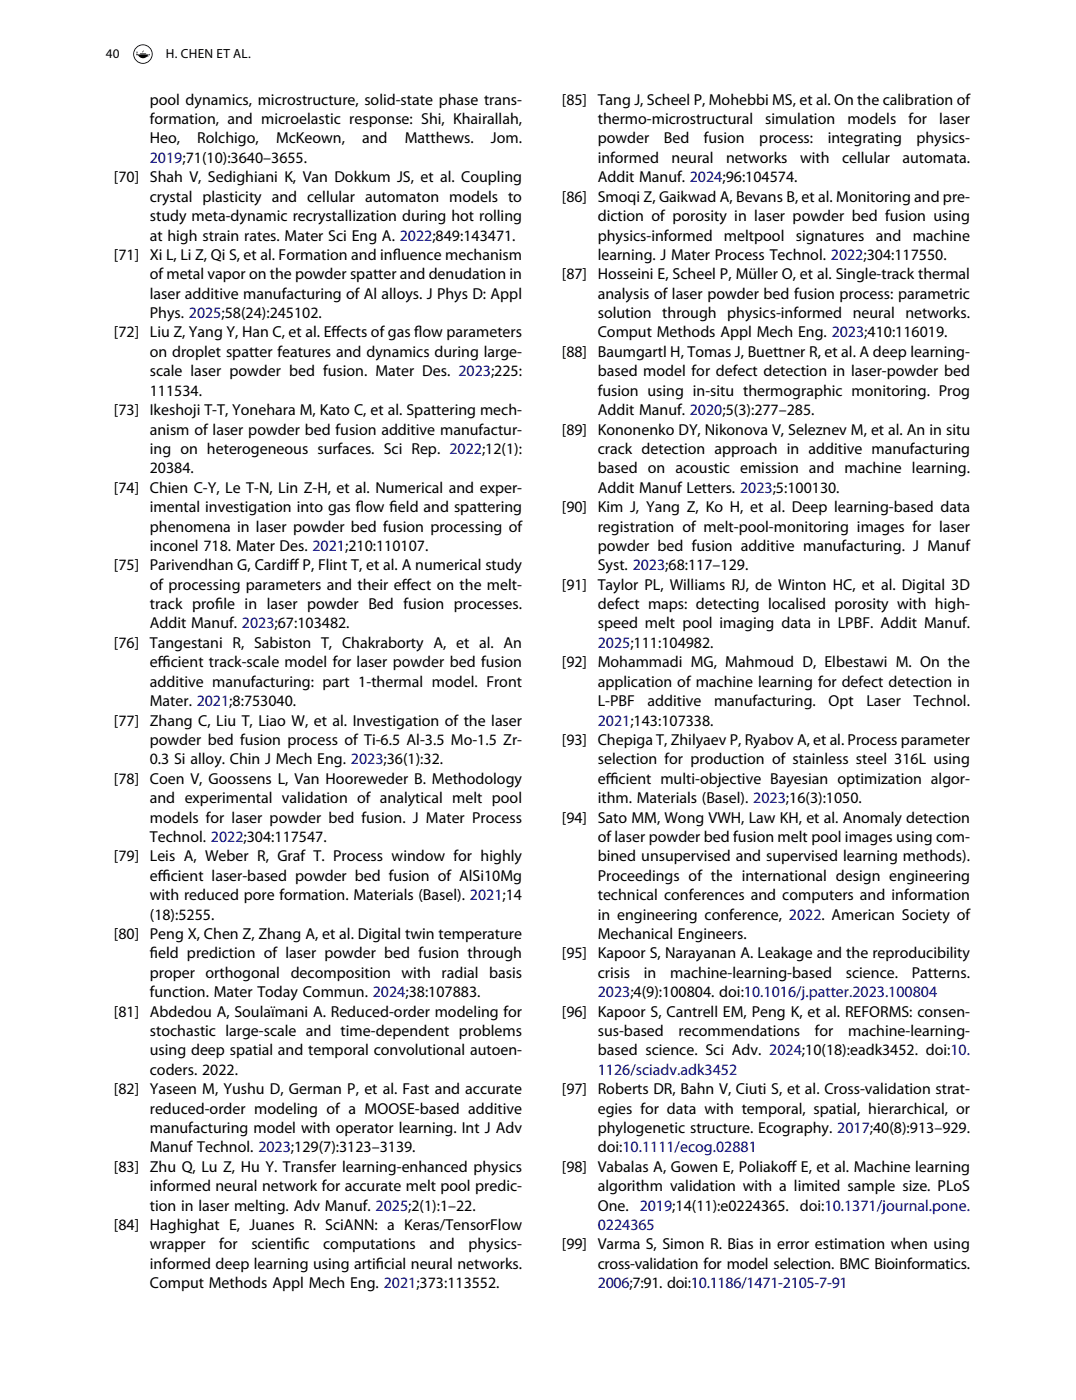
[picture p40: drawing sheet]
<svg xmlns="http://www.w3.org/2000/svg" width="215mm" height="280mm" viewBox="0 0 215 280" stroke-linecap="round" stroke-linejoin="round" font-family="sans-serif">
<defs><g id="words">
<g font-size="3.2">
<text x="29.9" y="20.9">pool dynamics, microstructure, solid-state phase trans-</text>
<text x="112.3" y="20.9">[85] Tang J, Scheel P, Mohebbi MS, et al. On the calibration of</text>
<text x="29.9" y="24.8">formation, and microelastic response: Shi, Khairallah,</text>
<text x="29.9" y="28.7">Heo,</text>
<text x="39.4" y="28.7">Rolchigo,</text>
<text x="55.2" y="28.7">McKeown,</text>
<text x="72.4" y="28.7">and</text>
<text x="80.9" y="28.7">Matthews.</text>
<text x="98.1" y="28.7">Jom.</text>
<text x="119.4" y="28.7">powder</text>
<text x="119.4" y="24.8">thermo-microstructural</text>
<text x="132.6" y="28.7">Bed</text>
<text x="140.6" y="28.7">fusion</text>
<text x="151.7" y="28.7">process:</text>
<text x="152.9" y="24.8">simulation</text>
<text x="165.4" y="28.7">integrating</text>
<text x="169.3" y="24.8">models</text>
<text x="181.5" y="24.8">for</text>
<text x="183.1" y="28.7">physics-</text>
<text x="187.7" y="24.8">laser</text>
<text x="119.4" y="32.6">informed</text>
<text x="134.2" y="32.6">neural</text>
<text x="145.1" y="32.6">networks</text>
<text x="159.9" y="32.6">with</text>
<text x="168.3" y="32.6">cellular</text>
<text x="180.3" y="32.6">automata.</text>
<text x="22.8" y="36.5">[70] Shah V, Sedighiani K, Van Dokkum JS, et al. Coupling</text>
<text x="29.9" y="40.3">crystal plasticity and cellular automaton models to</text>
<text x="112.3" y="40.3">[86] Smoqi Z, Gaikwad A, Bevans B, et al. Monitoring and pre-</text>
<text x="119.4" y="36.5">Addit Manuf. 2024;96:104574.</text>
<text x="29.9" y="44.2">study meta-dynamic recrystallization during hot rolling</text>
<text x="119.4" y="44.2">diction of porosity in laser powder bed fusion using</text>
<text x="22.8" y="52">[71] Xi L, Li Z, Qi S, et al. Formation and inf</text>
<text x="29.9" y="48.1">at high strain rates. Mater Sci Eng A. 2022;849:143471.</text>
<text x="78.5" y="52">luence mechanism</text>
<text x="119.4" y="48.1">physics-informed</text>
<text x="119.4" y="52">learning. J Mater Process Technol. 2022;304:117550.</text>
<text x="144.7" y="48.1">meltpool</text>
<text x="159" y="48.1">signatures</text>
<text x="175" y="48.1">and</text>
<text x="182.4" y="48.1">machine</text>
<text x="29.9" y="55.9">ofmetal vapor on the powder spatter and denudation in</text>
<text x="29.9" y="59.7">laser additive manufacturing of Al alloys. J Phys D: Appl</text>
<text x="112.3" y="55.9">[87] Hosseini E, Scheel P, Müller O, et al. Single-track thermal</text>
<text x="119.4" y="59.7">analysis of laser powder bed fusion process: parametric</text>
<text x="29.9" y="63.6">Phys. 2025;58(24):245102.</text>
<text x="119.4" y="63.6">solution through physics-informed neural networks.</text>
<text x="22.8" y="67.5">[72] Liu Z, Yang Y, Han C, et al. Ef</text>
<text x="29.9" y="71.4">on droplet spatter features and dynamics during large-</text>
<text x="66.2" y="67.5">fects of gas f</text>
<text x="82.8" y="67.5">low parameters</text>
<text x="112.3" y="71.4">[88] Baumgartl H, Tomas J, Buettner R, et al. A deep learning-</text>
<text x="119.4" y="67.5">Comput Methods Appl Mech Eng. 2023;410:116019.</text>
<text x="29.9" y="75.3">scale laser powder bed fusion. Mater Des. 2023;225:</text>
<text x="119.4" y="75.3">based model for defect detection in laser-powder bed</text>
<text x="22.8" y="83">[73] Ikeshoji T-T, Yonehara M, Kato C, et al. Spattering mech-</text>
<text x="29.9" y="79.1">111534.</text>
<text x="119.4" y="79.1">fusion using in-situ thermographic monitoring. Prog</text>
<text x="119.4" y="83">Addit Manuf. 2020;5(3):277–285.</text>
<text x="29.9" y="86.9">anism of laser powder bed fusion additive manufactur-</text>
<text x="112.3" y="86.9">[89] Kononenko DY, Nikonova V, Seleznev M, et al. An in situ</text>
<text x="29.9" y="90.8">ing on heterogeneous surfaces. Sci Rep. 2022;12(1):</text>
<text x="29.9" y="94.7">20384.</text>
<text x="119.4" y="94.7">based on acoustic emission and machine learning.</text>
<text x="119.4" y="90.8">crack detection approach in additive manufacturing</text>
<text x="22.8" y="98.5">[74] Chien C-Y, Le T-N, Lin Z-H, et al. Numerical and exper-</text>
<text x="119.4" y="98.5">Addit Manuf Letters. 2023;5:100130.</text>
<text x="29.9" y="102.4">imental investigation into gas f</text>
<text x="29.9" y="106.3">phenomena in laser powder bed fusion processing of</text>
<text x="71.1" y="102.4">low f</text>
<text x="77.9" y="102.4">ield and spattering</text>
<text x="112.3" y="102.4">[90] Kim J, Yang Z, Ko H, et al. Deep learning-based data</text>
<text x="119.4" y="106.3">registration of melt-pool-monitoring images for laser</text>
<text x="29.9" y="110.2">inconel 718. Mater Des. 2021;210:110107.</text>
<text x="119.4" y="110.2">powder bed fusion additive manufacturing. J Manuf</text>
<text x="22.8" y="114.1">[75] Parivendhan G, Cardif P, Flint T, et al. A numerical study</text>
<text x="29.9" y="117.9">of processing parameters and their ef</text>
<text x="57.8" y="114.1">f</text>
<text x="80.3" y="117.9">fect on the melt-</text>
<text x="112.3" y="117.9">[91] Taylor PL, Williams RJ, de Winton HC, et al. Digital 3D</text>
<text x="119.4" y="114.1">Syst. 2023;68:117–129.</text>
<text x="29.9" y="121.8">track prof</text>
<text x="29.9" y="125.7">Addit Manuf. 2023;67:103482.</text>
<text x="43" y="121.8">ile in laser powder Bed fusion processes.</text>
<text x="119.4" y="121.8">defect maps: detecting localised porosity with high-</text>
<text x="119.4" y="125.7">speed melt pool imaging data in LPBF. Addit Manuf.</text>
<text x="22.8" y="129.6">[76] Tangestani R, Sabiston T, Chakraborty A, et al. An</text>
<text x="29.9" y="133.5">ef</text>
<text x="29.9" y="137.3">additive manufacturing: part 1-thermal model. Front</text>
<text x="31.5" y="133.5">f</text>
<text x="31.5" y="133.5">icient track-scale model for laser powder bed fusion</text>
<text x="112.3" y="133.5">[92] Mohammadi MG, Mahmoud D, Elbestawi M. On the</text>
<text x="119.4" y="137.3">application of machine learning for defect detection in</text>
<text x="29.9" y="141.2">Mater. 2021;8:753040.</text>
<text x="119.4" y="141.2">L-PBF</text>
<text x="129.4" y="141.2">additive</text>
<text x="142.7" y="141.2">manufacturing.</text>
<text x="165.6" y="141.2">Opt</text>
<text x="173.1" y="141.2">Laser</text>
<text x="182.6" y="141.2">Technol.</text>
<text x="22.8" y="145.1">[77] Zhang C, Liu T, Liao W, et al. Investigation of the laser</text>
<text x="29.9" y="149">powder bed fusion process of Ti-6.5 Al-3.5 Mo-1.5 Zr-</text>
<text x="112.3" y="149">[93] Chepiga T, Zhilyaev P, Ryabov A, et al. Process parameter</text>
<text x="29.9" y="152.9">0.3 Si alloy. Chin J Mech Eng. 2023;36(1):32.</text>
<text x="119.4" y="152.9">selection for production of stainless steel 316L using</text>
<text x="22.8" y="156.8">[78] Coen V, Goossens L, Van Hooreweder B. Methodology</text>
<text x="29.9" y="160.6">and experimental validation of analytical melt pool</text>
<text x="119.4" y="156.8">ef</text>
<text x="119.4" y="160.6">ithm. Materials (Basel). 2023;16(3):1050.</text>
<text x="121" y="156.8">f</text>
<text x="121" y="156.8">icient multi-objective Bayesian optimization algor-</text>
<text x="29.9" y="164.5">models for laser powder bed fusion. J Mater Process</text>
<text x="112.3" y="164.5">[94] Sato MM, Wong VWH, Law KH, et al. Anomaly detection</text>
<text x="22.8" y="172.3">[79] Leis A, Weber R, Graf T. Process window for highly</text>
<text x="29.9" y="168.4">Technol. 2022;304:117547.</text>
<text x="119.4" y="172.3">bined unsupervised and supervised learning methods).</text>
<text x="119.4" y="168.4">of laser powder bed fusion melt pool images using com-</text>
<text x="29.9" y="176.2">ef</text>
<text x="31.5" y="176.2">f</text>
<text x="31.5" y="176.2">icient laser-based powder bed fusion of AlSi10Mg</text>
<text x="119.4" y="176.2">Proceedings of the international design engineering</text>
<text x="29.9" y="180">with reduced pore formation. Materials (Basel). 2021;14</text>
<text x="29.9" y="183.9">(18):5255.</text>
<text x="119.4" y="180">technical conferences and computers and information</text>
<text x="119.4" y="183.9">in engineering conference, 2022. American Society of</text>
<text x="22.8" y="187.8">[80] Peng X, Chen Z, Zhang A, et al. Digital twin temperature</text>
<text x="29.9" y="191.7">f</text>
<text x="29.9" y="191.7">ield prediction of laser powder bed fusion through</text>
<text x="112.3" y="191.7">[95] Kapoor S, Narayanan A. Leakage and the reproducibility</text>
<text x="119.4" y="187.8">Mechanical Engineers.</text>
<text x="29.9" y="195.6">proper orthogonal decomposition with radial basis</text>
<text x="119.4" y="195.6">crisis</text>
<text x="128.7" y="195.6">in</text>
<text x="133.9" y="195.6">machine-learning-based</text>
<text x="169" y="195.6">science.</text>
<text x="182.2" y="195.6">Patterns.</text>
<text x="22.8" y="203.3">[81] Abdedou A, Soulaïmani A. Reduced-order modeling for</text>
<text x="29.9" y="199.4">function. Mater Today Commun. 2024;38:107883.</text>
<text x="112.3" y="203.3">[96] Kapoor S, Cantrell EM, Peng K, et al. REFORMS: consen-</text>
<text x="29.9" y="207.2">stochastic large-scale and time-dependent problems</text>
<text x="119.4" y="207.2">sus-based</text>
<text x="135.6" y="207.2">recommendations</text>
<text x="162.8" y="207.2">for</text>
<text x="169.5" y="207.2">machine-learning-</text>
<text x="29.9" y="211.1">using deep spatial and temporal convolutional autoen-</text>
<text x="29.9" y="215">coders. 2022.</text>
<text x="119.4" y="211.1">based science. Sci Adv. 2024;10(18):eadk3452. doi:10.</text>
<text x="22.8" y="218.8">[82] Yaseen M, Yushu D, German P, et al. Fast and accurate</text>
<text x="112.3" y="218.8">[97] Roberts DR, Bahn V, Ciuti S, et al. Cross-validation strat-</text>
<text x="29.9" y="222.7">reduced-order modeling of a MOOSE-based additive</text>
<text x="29.9" y="226.6">manufacturing model with operator learning. Int J Adv</text>
<text x="119.4" y="222.7">egies for data with temporal, spatial, hierarchical, or</text>
<text x="119.4" y="226.6">phylogenetic structure. Ecography. 2017;40(8):913–929.</text>
<text x="29.9" y="230.5">Manuf Technol. 2023;129(7):3123–3139.</text>
<text x="119.4" y="230.5">doi:10.1111/ecog.02881</text>
<text x="22.8" y="234.4">[83] Zhu Q, Lu Z, Hu Y. Transfer learning-enhanced physics</text>
<text x="29.9" y="238.2">informed neural network for accurate melt pool predic-</text>
<text x="112.3" y="234.4">[98] Vabalas A, Gowen E, Poliakof E, et al. Machine learning</text>
<text x="119.4" y="238.2">algorithm validation with a limited sample size. PLoS</text>
<text x="157.3" y="234.4">f</text>
<text x="29.9" y="242.1">tion in laser melting. Adv Manuf. 2025;2(1):1–22.</text>
<text x="119.4" y="242.1">One. 2019;14(11):e0224365. doi:10.1371/journal.pone.</text>
<text x="22.8" y="246">[84] Haghighat E, Juanes R. SciANN: a Keras/TensorFlow</text>
<text x="29.9" y="249.9">wrapper</text>
<text x="43.8" y="249.9">for</text>
<text x="50.2" y="249.9">scientif</text>
<text x="58.8" y="249.9">ic</text>
<text x="64.6" y="249.9">computations</text>
<text x="85.8" y="249.9">and</text>
<text x="93.6" y="249.9">physics-</text>
<text x="112.3" y="249.9">[99] Varma S, Simon R. Bias in error estimation when using</text>
<text x="29.9" y="257.6">Comput Methods Appl Mech Eng. 2021;373:113552.</text>
<text x="29.9" y="253.8">informed deep learning using artif</text>
<text x="75.1" y="253.8">icial neural networks.</text>
<text x="119.4" y="253.8">cross-validation for model selection. BMC Bioinformatics.</text>
</g>
<g font-size="3.2" fill="#010181">
<text x="29.9" y="32.6">2019;71(10):3640–3655.</text>
<text x="119.4" y="129.6">2025;111:104982.</text>
<text x="119.4" y="145.1">2021;143:107338.</text>
<text x="119.4" y="199.4">2023;4(9):100804. doi:10.1016/j.patter.2023.100804</text>
<text x="119.4" y="215">1126/sciadv.adk3452</text>
<text x="119.4" y="246">0224365</text>
<text x="119.4" y="257.6">2006;7:91. doi:10.1186/1471-2105-7-91</text>
</g>
<g font-size="2.6">
<text x="21.2" y="11.6">40</text>
<text x="33.1" y="11.6">H. CHEN ET AL.</text>
</g>
</g></defs>
<g fill="#000">
<path d="M27.4 10.2v.5l-.1-.1zM27.9 10.6h1.3zM28 10.8h1.2zM28.5 10.2l.3-.1-.2 .4-.1-.1z"/>
<path d="M26.8 10.8a1.77 1.77 0 0 1 3.5 0 1.77 1.77 0 0 1-3.5 0zM26.6 10.8a1.95 1.95 0 0 0 3.9 0 1.95 1.95 0 0 0-3.9 0z"/>
<path d="M29.6 11l.3-.1-.5 .4zM27.2 10.9l.1 .1h.3a1.12 1.12 0 0 0 1.8 .3 .67 .67 0 0 0 .6-.5z"/>
</g>
<use href="#words"/>
</svg>
